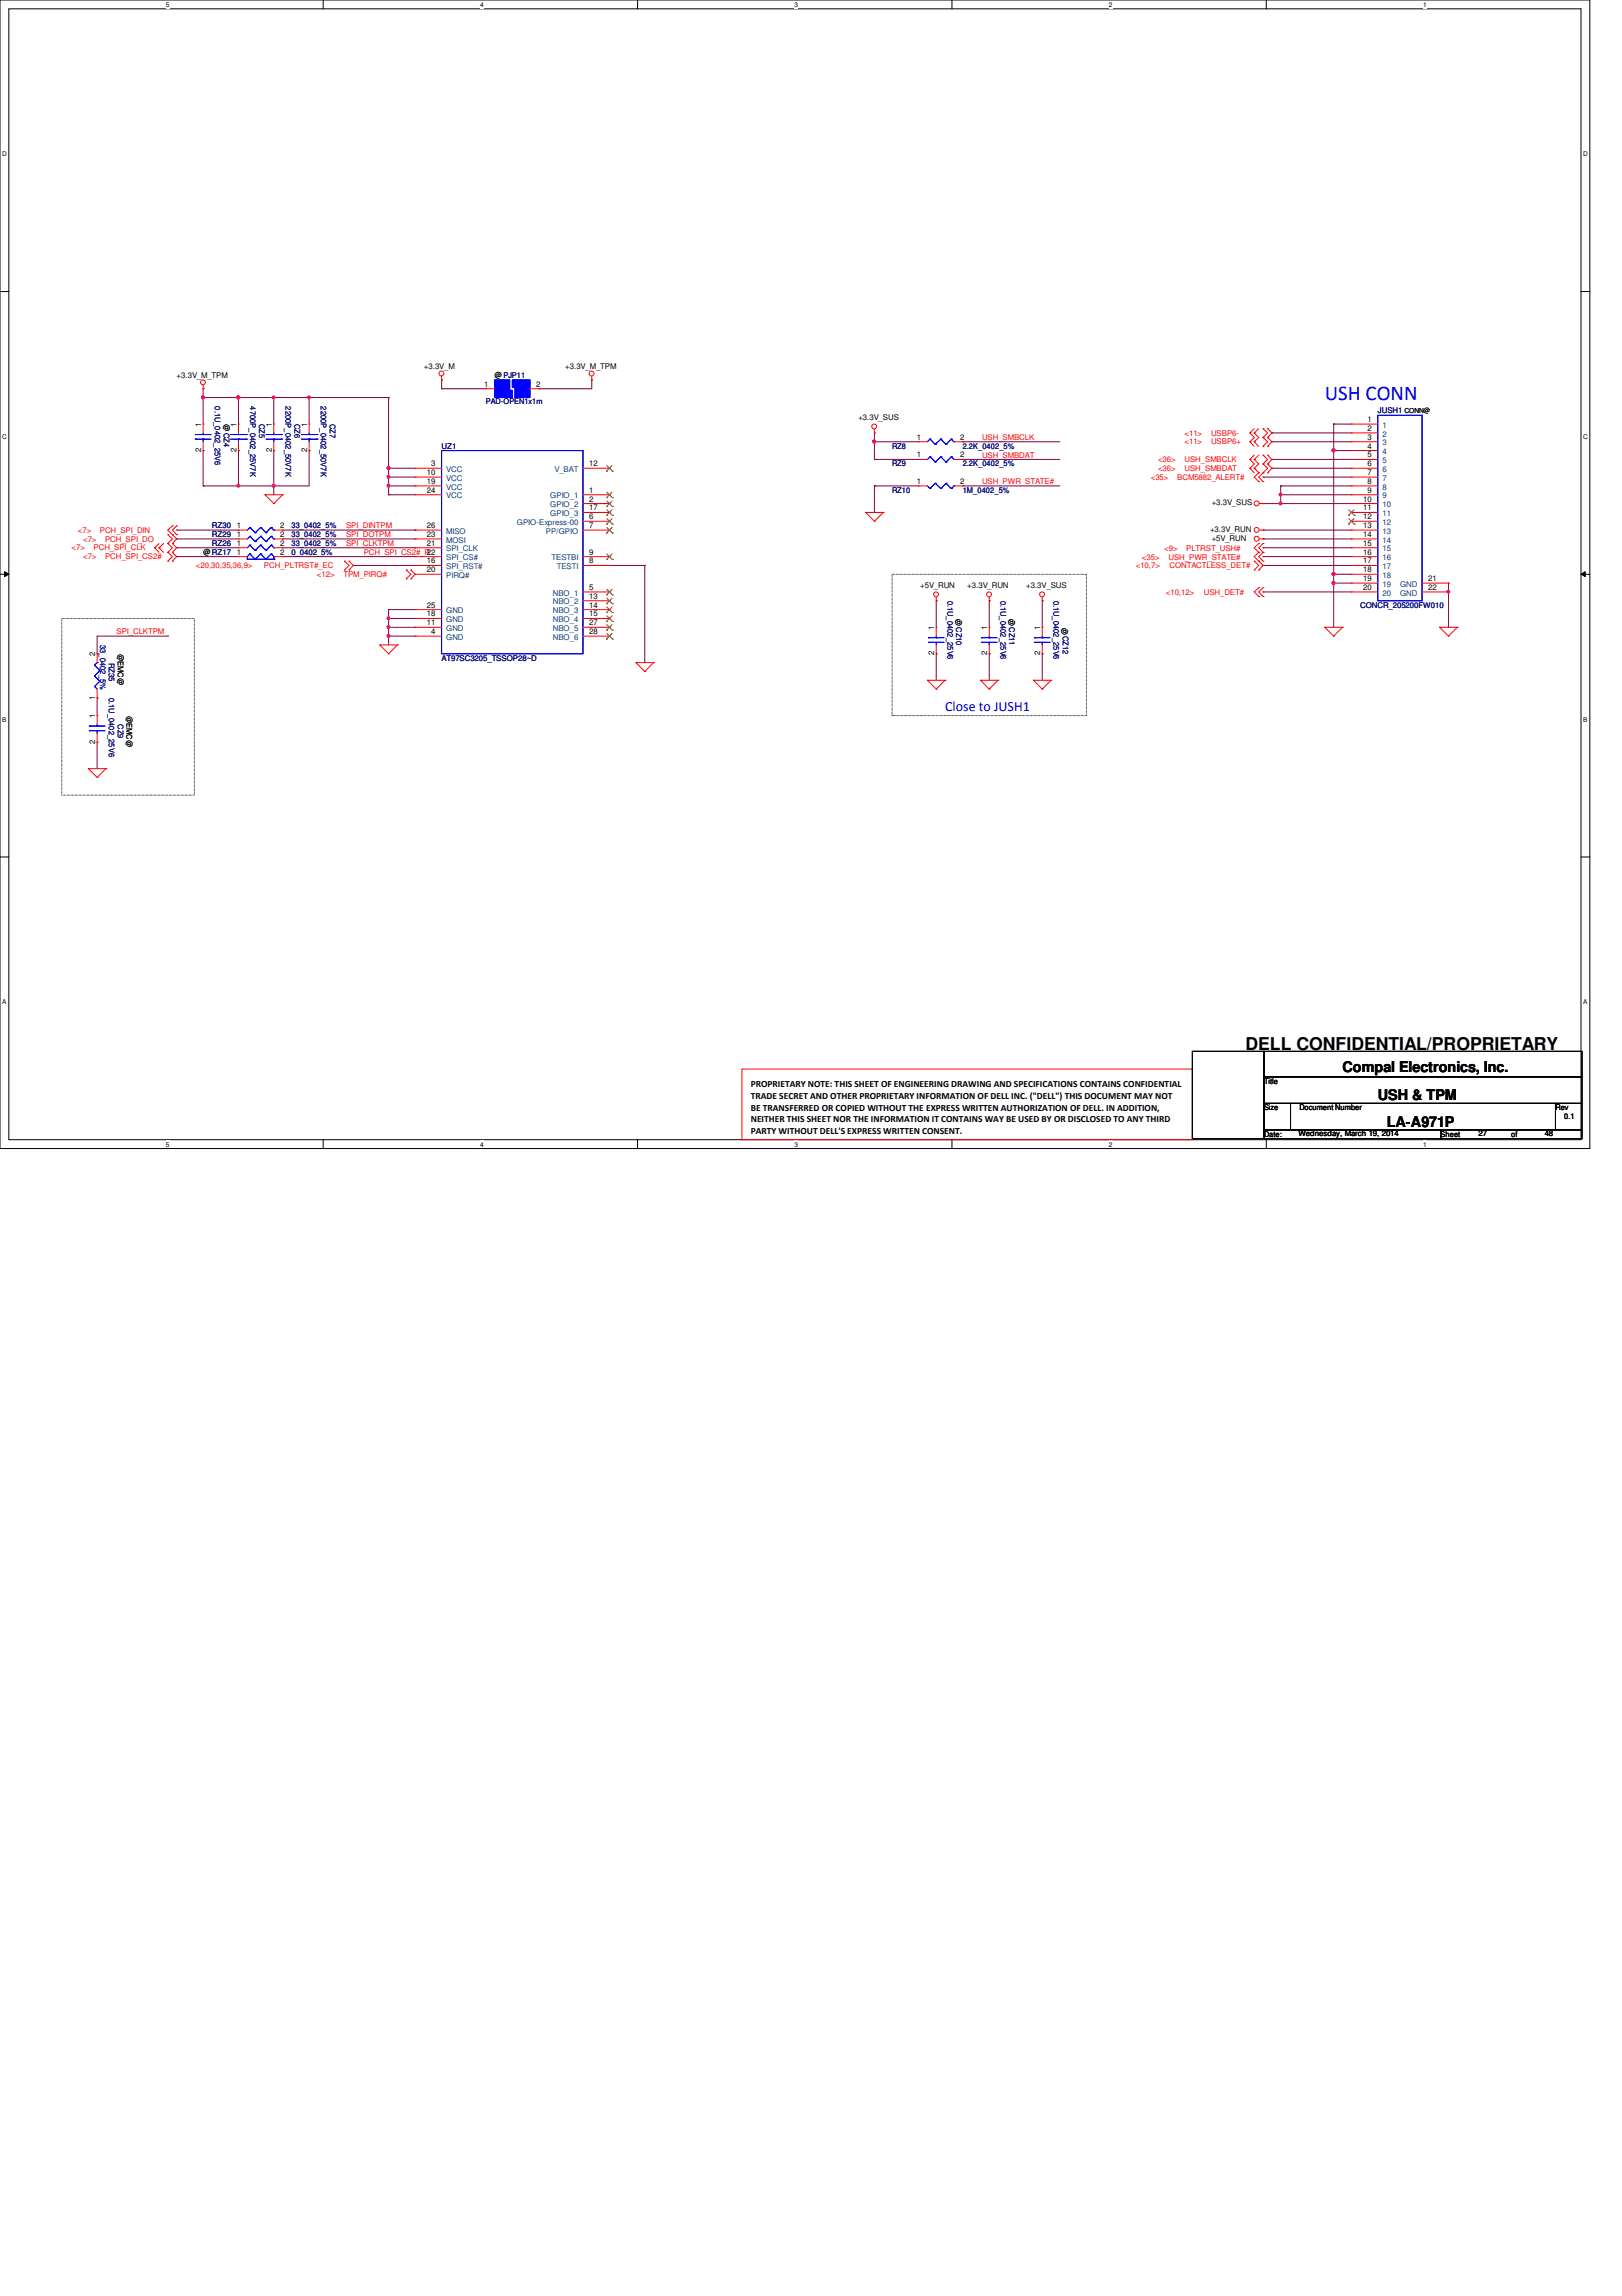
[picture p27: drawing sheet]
<svg xmlns="http://www.w3.org/2000/svg" width="210mm" height="297mm" viewBox="0 0 210 297" stroke-linecap="round" stroke-linejoin="round" font-family="sans-serif">
<defs><g id="words">
<text font-size="2.7" fill="#00f" x="171.4" y="51.7">USH CONN</text>
<text font-size="2.3" x="161.2" y="135.8">DELL CONFIDENTIAL/PROPRIETARY</text>
<g font-size="1.9">
<text x="173.7" y="138.7">Compal Electronics, Inc.</text>
<text x="178.3" y="142.4">USH &amp; TPM</text>
<text x="179.5" y="145.8">LA-A971P</text>
</g>
<text font-size="1.8" fill="#00f" x="122.3" y="92">Close to JUSH1</text>
<g font-size="1.2">
<text x="97.2" y="140.6">PROPRIETARY NOTE: THIS SHEET OF ENGINEERING DRAWING AND SPECIFICATIONS CONTAINS CONFIDENTIAL</text>
<text x="97.2" y="142.2">TRADE SECRET AND OTHER PROPRIETARY INFORMATION OF DELL INC. (&quot;DELL&quot;) THIS DOCUMENT MAY NOT</text>
<text x="97.2" y="143.7">BE TRANSFERRED OR COPIED WITHOUT THE EXPRESS WRITTEN AUTHORIZATION OF DELL. IN ADDITION,</text>
<text x="97.2" y="145.2">NEITHER THIS SHEET NOR THE INFORMATION IT CONTAINS WAY BE USED BY OR DISCLOSED TO ANY THIRD</text>
<text x="97.2" y="146.7">PARTY WITHOUT DELL'S EXPRESS WRITTEN CONSENT.</text>
</g>
<g font-size="1">
<text x="54.9" y="47.8">+3.3V_M</text>
<text x="73.2" y="47.8">+3.3V_M_TPM</text>
<text x="22.9" y="48.9">+3.3V_M_TPM</text>
<text x="62.7" y="50">1</text>
<text x="64" y="48.9">@PJP11</text>
<text x="69.4" y="50">2</text>
<text x="26" y="58.5" transform="rotate(-90 26 58.5)">2</text>
<text x="26" y="55.2" transform="rotate(-90 26 55.2)">1</text>
<text x="29" y="54.9" transform="rotate(90 29 54.9)">@CZ4</text>
<text x="30.6" y="58.5" transform="rotate(-90 30.6 58.5)">2</text>
<text x="30.6" y="55.2" transform="rotate(-90 30.6 55.2)">1</text>
<text x="35.2" y="58.5" transform="rotate(-90 35.2 58.5)">2</text>
<text x="35.2" y="55.2" transform="rotate(-90 35.2 55.2)">1</text>
<text x="39.8" y="58.5" transform="rotate(-90 39.8 58.5)">2</text>
<text x="39.8" y="55.2" transform="rotate(-90 39.8 55.2)">1</text>
<text x="111.1" y="54.4">+3.3V_SUS</text>
<text x="118.7" y="59.2">1</text>
<text x="118.7" y="56.9">1</text>
<text x="124.2" y="59.2">2</text>
<text x="124.2" y="56.9">2</text>
<text x="177" y="54.6">1</text>
<text x="177" y="56.9">3</text>
<text x="177" y="58">4</text>
<text x="177" y="59.2">5</text>
<text x="177" y="55.8">2</text>
<text x="55.2" y="61.5">10</text>
<text x="55.2" y="62.6">19</text>
<text x="55.2" y="63.8">24</text>
<text x="55.8" y="60.3">3</text>
<text x="76.2" y="63.8">1</text>
<text x="76.2" y="64.9">2</text>
<text x="76.2" y="60.3">12</text>
<text x="118.7" y="62.6">1</text>
<text x="124.2" y="62.6">2</text>
<text x="156.8" y="65.4">+3.3V_SUS</text>
<text x="176.4" y="64.9">10</text>
<text x="177" y="60.3">6</text>
<text x="177" y="62.6">8</text>
<text x="177" y="63.8">9</text>
<text x="177" y="61.5">7</text>
<text x="26.3" y="71.8">@RZ17</text>
<text x="30.6" y="71.8">1</text>
<text x="30.6" y="68.3">1</text>
<text x="30.6" y="70.6">1</text>
<text x="30.6" y="69.5">1</text>
<text x="36.2" y="71.8">2</text>
<text x="36.2" y="68.3">2</text>
<text x="36.2" y="70.6">2</text>
<text x="36.2" y="69.5">2</text>
<text x="55.2" y="69.5">23</text>
<text x="55.2" y="68.3">26</text>
<text x="55.2" y="70.6">21</text>
<text x="76.2" y="66">17</text>
<text x="76.2" y="68.3">7</text>
<text x="76.2" y="67.2">6</text>
<text x="76.2" y="71.8">9</text>
<text x="156.6" y="68.8">+3.3V_RUN</text>
<text x="156.8" y="69.9">+5V_RUN</text>
<text x="176.4" y="66">11</text>
<text x="176.4" y="67.2">12</text>
<text x="176.4" y="68.3">13</text>
<text x="176.4" y="69.5">14</text>
<text x="176.4" y="70.6">15</text>
<text x="176.4" y="71.8">16</text>
<text x="55.2" y="74">20</text>
<text x="55.2" y="72.9">16</text>
<text x="76.2" y="72.9">8</text>
<text x="76.2" y="76.3">5</text>
<text x="76.2" y="77.5">13</text>
<text x="119.1" y="76.1">+5V_RUN</text>
<text x="125.2" y="76.1">+3.3V_RUN</text>
<text x="132.8" y="76.1">+3.3V_SUS</text>
<text x="176.4" y="72.9">17</text>
<text x="176.4" y="74">18</text>
<text x="176.4" y="75.2">19</text>
<text x="176.4" y="76.3">20</text>
<text x="184.8" y="75.2">21</text>
<text x="184.8" y="76.3">22</text>
<text x="55.2" y="80.9">11</text>
<text x="55.2" y="79.8">18</text>
<text x="55.2" y="78.6">25</text>
<text x="55.8" y="82">4</text>
<text x="76.2" y="80.9">27</text>
<text x="76.2" y="79.8">15</text>
<text x="76.2" y="78.6">14</text>
<text x="76.2" y="82">28</text>
<text x="120.9" y="81.5" transform="rotate(-90 120.9 81.5)">1</text>
<text x="124.4" y="81" transform="rotate(-90 124.4 81)">@</text>
<text x="127.8" y="81.5" transform="rotate(-90 127.8 81.5)">1</text>
<text x="131.3" y="81" transform="rotate(-90 131.3 81)">@</text>
<text x="134.6" y="81.5" transform="rotate(-90 134.6 81.5)">1</text>
<text x="138.1" y="82.2" transform="rotate(-90 138.1 82.2)">@</text>
<text x="12.3" y="84.9" transform="rotate(-90 12.3 84.9)">2</text>
<text x="15.2" y="84.6" transform="rotate(90 15.2 84.6)">@EMC@</text>
<text x="120.9" y="84.8" transform="rotate(-90 120.9 84.8)">2</text>
<text x="127.8" y="84.8" transform="rotate(-90 127.8 84.8)">2</text>
<text x="134.6" y="84.8" transform="rotate(-90 134.6 84.8)">2</text>
<text x="12.3" y="92.9" transform="rotate(-90 12.3 92.9)">1</text>
<text x="12.3" y="90.5" transform="rotate(-90 12.3 90.5)">1</text>
<text x="16.4" y="92.6" transform="rotate(90 16.4 92.6)">@EMC@</text>
<text x="12.3" y="96.2" transform="rotate(-90 12.3 96.2)">2</text>
<text x="163.6" y="140.2">Title</text>
<text x="163.6" y="143.6">Size</text>
<text x="168.1" y="143.6">Document Number</text>
<text x="201.3" y="143.6">Rev</text>
<text x="163.6" y="147.1">Date:</text>
<text x="168" y="147">Wednesday, March 19, 2014</text>
<text x="186.4" y="147.1">Sheet</text>
<text x="191.3" y="147">27</text>
<text x="195.6" y="147.1">of</text>
<text x="199.9" y="147">48</text>
<text x="202.4" y="144.8">0.1</text>
</g>
<g font-size="1" fill="#000080">
<text x="27.8" y="52.6" transform="rotate(90 27.8 52.6)">0.1U_0402_25V6</text>
<text x="32.4" y="52.6" transform="rotate(90 32.4 52.6)">4700P_0402_25V7K</text>
<text x="37" y="52.6" transform="rotate(90 37 52.6)">2200P_0402_50V7K</text>
<text x="41.5" y="52.6" transform="rotate(90 41.5 52.6)">2200P_0402_50V7K</text>
<text x="62.9" y="52.3">PAD-OPEN1x1m</text>
<text x="178.3" y="53.5">JUSH1</text>
<text x="33.5" y="54.9" transform="rotate(90 33.5 54.9)">CZ5</text>
<text x="38.1" y="54.9" transform="rotate(90 38.1 54.9)">CZ6</text>
<text x="42.7" y="54.9" transform="rotate(90 42.7 54.9)">CZ7</text>
<text x="57.1" y="58">UZ1</text>
<text x="115.4" y="58">RZ8</text>
<text x="124.6" y="58">2.2K_0402_5%</text>
<text x="115.4" y="63.8">RZ10</text>
<text x="115.4" y="60.3">RZ9</text>
<text x="124.6" y="60.3">2.2K_0402_5%</text>
<text x="124.6" y="63.8">1M_0402_5%</text>
<text x="27.4" y="68.3">RZ30</text>
<text x="27.4" y="70.6">RZ26</text>
<text x="27.4" y="69.5">RZ29</text>
<text x="37.7" y="71.8">0_0402_5%</text>
<text x="37.7" y="68.3">33_0402_5%</text>
<text x="37.7" y="70.6">33_0402_5%</text>
<text x="37.7" y="69.5">33_0402_5%</text>
<text x="122.6" y="77.7" transform="rotate(90 122.6 77.7)">0.1U_0402_25V6</text>
<text x="129.5" y="77.7" transform="rotate(90 129.5 77.7)">0.1U_0402_25V6</text>
<text x="136.3" y="77.7" transform="rotate(90 136.3 77.7)">0.1U_0402_25V6</text>
<text x="13" y="83.4" transform="rotate(90 13 83.4)">33_0402_5%</text>
<text x="123.7" y="81.2" transform="rotate(90 123.7 81.2)">CZ10</text>
<text x="130.6" y="81.2" transform="rotate(90 130.6 81.2)">CZ11</text>
<text x="137.5" y="82.3" transform="rotate(90 137.5 82.3)">CZ12</text>
<text x="176" y="78.6">CONCR_205200FW010</text>
<text x="14.1" y="85.7" transform="rotate(90 14.1 85.7)">RZ35</text>
<text x="57.1" y="85.5">AT97SC3205_TSSOP28~D</text>
<text x="14.1" y="90.3" transform="rotate(90 14.1 90.3)">0.1U_0402_25V6</text>
<text x="15.2" y="93.7" transform="rotate(90 15.2 93.7)">CZ9</text>
</g>
<g font-size="1" fill="#f00">
<text x="127.1" y="56.9">USH_SMBCLK</text>
<text x="127.1" y="59.2">USH_SMBDAT</text>
<text x="149.9" y="59.8">&lt;36&gt;</text>
<text x="153.3" y="57.5">&lt;11&gt;</text>
<text x="153.3" y="56.3">&lt;11&gt;</text>
<text x="153.3" y="59.8">USH_SMBCLK</text>
<text x="156.7" y="57.5">USBP6+</text>
<text x="156.7" y="56.3">USBP6-</text>
<text x="127.1" y="62.7">USH_PWR_STATE#</text>
<text x="148.9" y="62.1">&lt;35&gt;</text>
<text x="149.9" y="60.9">&lt;36&gt;</text>
<text x="152.4" y="62.1">BCM5882_ALERT#</text>
<text x="153.3" y="60.9">USH_SMBDAT</text>
<text x="9.3" y="71.2">&lt;7&gt;</text>
<text x="10.1" y="69">&lt;7&gt;</text>
<text x="10.8" y="70.1">&lt;7&gt;</text>
<text x="12.1" y="71.2">PCH_SPI_CLK</text>
<text x="12.9" y="69">PCH_SPI_DIN</text>
<text x="13.6" y="70.1">PCH_SPI_DO</text>
<text x="44.8" y="68.4">SPI_DINTPM</text>
<text x="44.8" y="69.5">SPI_DOTPM</text>
<text x="44.8" y="70.7">SPI_CLKTPM</text>
<text x="47.1" y="71.8">PCH_SPI_CS2#_R22</text>
<text x="150.7" y="71.3">&lt;9&gt;</text>
<text x="153.5" y="71.3">PLTRST_USH#</text>
<text x="10.8" y="72.3">&lt;7&gt;</text>
<text x="13.6" y="72.3">PCH_SPI_CS2#</text>
<text x="25.4" y="73.5">&lt;20,30,35,36,9&gt;</text>
<text x="34.2" y="73.5">PCH_PLTRST#_EC</text>
<text x="41" y="74.6">&lt;12&gt;</text>
<text x="44.4" y="74.6">TPM_PIRQ#</text>
<text x="147" y="73.5">&lt;10,7&gt;</text>
<text x="147.8" y="72.4">&lt;35&gt;</text>
<text x="150.9" y="77">&lt;10,12&gt;</text>
<text x="151.2" y="72.4">USH_PWR_STATE#</text>
<text x="151.3" y="73.5">CONTACTLESS_DET#</text>
<text x="155.8" y="77">USH_DET#</text>
<text x="15.1" y="82.1">SPI_CLKTPM</text>
</g>
<g font-size="1" fill="#004080">
<text x="178.9" y="55.3">1</text>
<text x="178.9" y="57.6">3</text>
<text x="178.9" y="58.8">4</text>
<text x="178.9" y="59.9">5</text>
<text x="178.9" y="56.5">2</text>
<text x="57.7" y="62.2">VCC</text>
<text x="57.7" y="63.3">VCC</text>
<text x="57.7" y="64.5">VCC</text>
<text x="57.7" y="61">VCC</text>
<text x="71.2" y="64.5">GPIO_1</text>
<text x="71.2" y="65.6">GPIO_2</text>
<text x="71.8" y="61">V_BAT</text>
<text x="178.9" y="61">6</text>
<text x="178.9" y="63.3">8</text>
<text x="178.9" y="64.5">9</text>
<text x="178.9" y="62.2">7</text>
<text x="178.9" y="65.6">10</text>
<text x="57.7" y="70.2">MOSI</text>
<text x="57.7" y="69">MISO</text>
<text x="57.7" y="71.3">SPI_CLK</text>
<text x="66.9" y="67.9">GPIO-Express-00</text>
<text x="70.7" y="69">PP/GPIO</text>
<text x="71.2" y="66.8">GPIO_3</text>
<text x="178.9" y="66.8">11</text>
<text x="178.9" y="67.9">12</text>
<text x="178.9" y="69">13</text>
<text x="178.9" y="70.2">14</text>
<text x="178.9" y="71.3">15</text>
<text x="57.7" y="74.8">PIRQ#</text>
<text x="57.7" y="72.5">SPI_CS#</text>
<text x="57.7" y="73.6">SPI_RST#</text>
<text x="71.4" y="72.5">TESTBI</text>
<text x="71.5" y="77">NBO_1</text>
<text x="72.1" y="73.6">TESTI</text>
<text x="178.9" y="72.5">16</text>
<text x="178.9" y="73.6">17</text>
<text x="178.9" y="74.8">18</text>
<text x="178.9" y="75.9">19</text>
<text x="178.9" y="77">20</text>
<text x="181.2" y="75.9">GND</text>
<text x="181.2" y="77">GND</text>
<text x="57.7" y="82.8">GND</text>
<text x="57.7" y="81.6">GND</text>
<text x="57.7" y="80.5">GND</text>
<text x="57.7" y="79.3">GND</text>
<text x="71.5" y="81.6">NBO_5</text>
<text x="71.5" y="80.5">NBO_4</text>
<text x="71.5" y="78.2">NBO_2</text>
<text x="71.5" y="79.3">NBO_3</text>
<text x="71.5" y="82.8">NBO_6</text>
</g>
<text font-size=".9" x="181.7" y="53.4">CONN@</text>
<g font-size=".8">
<text x="21.5" y=".9">5</text>
<text x="62.1" y=".9">4</text>
<text x="102.8" y=".9">3</text>
<text x="143.5" y=".9">2</text>
<text x="184.2" y=".9">1</text>
<text x=".3" y="20.2">D</text>
<text x="204.9" y="20.2">D</text>
<text x=".3" y="56.8">C</text>
<text x="204.9" y="56.8">C</text>
<text x=".3" y="93.3">B</text>
<text x="204.9" y="93.3">B</text>
<text x=".3" y="129.9">A</text>
<text x="204.9" y="129.9">A</text>
<text x="21.5" y="148.3">5</text>
<text x="62.1" y="148.3">4</text>
<text x="102.8" y="148.3">3</text>
<text x="143.5" y="148.3">2</text>
<text x="184.2" y="148.3">1</text>
</g>
</g></defs>
<path d="M0 0h205.7v148.6h-205.7zM1.1 1.1h203.5v146.3h-203.5z" fill="none" stroke="#000" stroke-width=".13"/>
<g fill="#fff">
<path d="M21.5 .1h.4v1h-.4z"/>
<path d="M21.5 147.6h.4v.9h-.4z"/>
</g>
<path d="M41.8 0v1.1M41.8 147.4v1.2" fill="none" stroke="#000" stroke-width=".13"/>
<g fill="#fff">
<path d="M62.1 .1h.5v1h-.5z"/>
<path d="M62.1 147.6h.5v.9h-.5z"/>
</g>
<path d="M82.5 0v1.1M82.5 147.4v1.2" fill="none" stroke="#000" stroke-width=".13"/>
<g fill="#fff">
<path d="M102.8 .1h.5v1h-.5z"/>
<path d="M102.8 147.6h.5v.9h-.5z"/>
</g>
<path d="M123.2 0v1.1M123.2 147.4v1.2" fill="none" stroke="#000" stroke-width=".13"/>
<g fill="#fff">
<path d="M143.5 .1h.5v1h-.5z"/>
<path d="M143.5 147.6h.5v.9h-.5z"/>
</g>
<path d="M163.9 0v1.1M163.9 147.4v1.2" fill="none" stroke="#000" stroke-width=".13"/>
<g fill="#fff">
<path d="M184.2 .1h.5v1h-.5z"/>
<path d="M184.2 147.6h.5v.9h-.5z"/>
<path d="M.3 19.4h.6v1h-.6z"/>
<path d="M204.9 19.4h.6v1h-.6z"/>
<path d="M.3 56h.6v.9h-.6z"/>
<path d="M204.9 56h.6v.9h-.6z"/>
</g>
<path d="M0 37.7h1.1M204.6 37.7h1.1" fill="none" stroke="#000" stroke-width=".13"/>
<g fill="#fff">
<path d="M.3 92.6h.5v.9h-.5z"/>
<path d="M204.9 92.6h.5v.9h-.5z"/>
</g>
<path d="M0 74.3h1.1M.6 74l.5 .3-.5 .3zM204.6 74.3l.5-.3v.6zM204.6 74.3h1.1" fill="none" stroke="#000" stroke-width=".13"/>
<path d="M.6 74l.5 .3-.5 .3zM204.6 74.3l.5-.3v.6z" fill="#000"/>
<g fill="#fff">
<path d="M.3 129.2h.5v.9h-.5z"/>
<path d="M204.9 129.2h.5v.9h-.5z"/>
</g>
<path d="M115.4 74.3h25.2v18.3h-25.2zM8 80h17.1v22.9h-17.1zM0 110.9h1.1M204.6 110.9h1.1" fill="none" stroke="#000" stroke-width=".13"/>
<path d="M96 138.3h58.3v9.1h-58.3z" fill="none" stroke="#f00" stroke-width=".13"/>
<path d="M57.1 50.3h.1M57.1 49.1h.1M57.1 50.3h5.8M57.1 49.1v1.2M69.7 50.3h.1M76.6 49.1h.1M76.6 49.1v1.2h-6.9M113.2 57.1h.1M113.2 57.1h5.7" fill="none" stroke="#800040" stroke-width=".13"/>
<path d="M113 57h.3v.2l-.2 .1-.1-.1z" fill-rule="evenodd" fill="#f0f"/>
<path d="M113 57h.3v.2l-.2 .1-.1-.1z" fill="none" stroke="#f0f" stroke-width=".13"/>
<path d="M113.2 56h.1M113.2 56v1.1" fill="none" stroke="#800040" stroke-width=".13"/>
<path d="M113 57h.3v.2l-.2 .1-.1-.1z" fill-rule="evenodd" fill="#f0f"/>
<path d="M113 57h.3v.2l-.2 .1-.1-.1z" fill="none" stroke="#f0f" stroke-width=".13"/>
<path d="M113.2 59.4h.1M113.2 57.1h.1M113.2 59.4h5.7M113.2 57.1v2.3" fill="none" stroke="#800040" stroke-width=".13"/>
<path d="M113 57h.3v.2l-.2 .1-.1-.1z" fill-rule="evenodd" fill="#f0f"/>
<path d="M113 57h.3v.2l-.2 .1-.1-.1z" fill="none" stroke="#f0f" stroke-width=".13"/>
<g fill="none" stroke="#800040" stroke-width=".13">
<path d="M30.9 51.4h.1M30.9 51.4v3.5M124.6 57.1h.1M124.6 59.4h.1M124.6 57.1h12.6M124.6 59.4h12.6M45.7 73.2h.1M45.7 73.2h8M113.2 62.9h.1M113.2 62.9v3.4M113.2 62.9h5.7M121.2 77.7h.1"/>
<path d="M121.2 77.7v3.5M124.6 62.9h.1M124.6 62.9h12.6M128 77.7h.1M128 77.7v3.5M134.9 77.7h.1M134.9 77.7v3.5M121.2 84.6h.1M121.2 84.6v3.4M128 84.6h.1M128 84.6v3.4M134.9 84.6h.1"/>
<path d="M134.9 84.6v3.4"/>
</g>
<path d="M30.7 51.3h.3v.2l-.2 .1-.1-.1z" fill-rule="evenodd" fill="#f0f"/>
<path d="M30.7 51.3h.3v.2l-.2 .1-.1-.1z" fill="none" stroke="#f0f" stroke-width=".13"/>
<path d="M26.3 51.4h.1M26.3 51.4h4.6" fill="none" stroke="#800040" stroke-width=".13"/>
<path d="M30.7 51.3h.3v.2l-.2 .1-.1-.1z" fill-rule="evenodd" fill="#f0f"/>
<path d="M30.7 51.3h.3v.2l-.2 .1-.1-.1z" fill="none" stroke="#f0f" stroke-width=".13"/>
<path d="M26.1 51.3h.3v.2l-.2 .1-.1-.1z" fill-rule="evenodd" fill="#f0f"/>
<path d="M26.1 51.3h.3v.2l-.2 .1-.1-.1z" fill="none" stroke="#f0f" stroke-width=".13"/>
<path d="M26.3 50.3h.1M26.3 50.3v1.1" fill="none" stroke="#800040" stroke-width=".13"/>
<path d="M26.1 51.3h.3v.2l-.2 .1-.1-.1z" fill-rule="evenodd" fill="#f0f"/>
<path d="M26.1 51.3h.3v.2l-.2 .1-.1-.1z" fill="none" stroke="#f0f" stroke-width=".13"/>
<path d="M40 51.4h.1M40 51.4h10.3" fill="none" stroke="#800040" stroke-width=".13"/>
<path d="M39.8 51.3h.3v.2l-.1 .1-.2-.1z" fill-rule="evenodd" fill="#f0f"/>
<path d="M39.8 51.3h.3v.2l-.1 .1-.2-.1z" fill="none" stroke="#f0f" stroke-width=".13"/>
<path d="M26.3 51.4h.1M26.3 51.4v3.5" fill="none" stroke="#800040" stroke-width=".13"/>
<path d="M26.1 51.3h.3v.2l-.2 .1-.1-.1z" fill-rule="evenodd" fill="#f0f"/>
<path d="M26.1 51.3h.3v.2l-.2 .1-.1-.1z" fill="none" stroke="#f0f" stroke-width=".13"/>
<path d="M30.9 58.3h.1M30.9 58.3v4.6" fill="none" stroke="#800040" stroke-width=".13"/>
<path d="M30.7 62.7h.3v.3h-.2h-.1z" fill-rule="evenodd" fill="#f0f"/>
<path d="M30.7 62.7h.3v.3h-.2h-.1z" fill="none" stroke="#f0f" stroke-width=".13"/>
<path d="M35.4 58.3h.1M35.4 58.3v5.7M35.4 62.9h.1" fill="none" stroke="#800040" stroke-width=".13"/>
<path d="M35.3 62.7h.2v.3h-.1h-.1z" fill-rule="evenodd" fill="#f0f"/>
<path d="M35.3 62.7h.2v.3h-.1h-.1z" fill="none" stroke="#f0f" stroke-width=".13"/>
<path d="M26.3 58.3h.1M26.3 58.3v4.6M26.3 62.9h.1M26.3 62.9h13.7M30.9 62.9h.1M35.4 62.9h.1" fill="none" stroke="#800040" stroke-width=".13"/>
<path d="M35.3 62.7h.2v.3h-.1h-.1z" fill-rule="evenodd" fill="#f0f"/>
<path d="M35.3 62.7h.2v.3h-.1h-.1z" fill="none" stroke="#f0f" stroke-width=".13"/>
<path d="M30.9 51.4h.1M30.9 51.4h4.5M35.4 51.4h.1M35.4 51.4v3.5" fill="none" stroke="#800040" stroke-width=".13"/>
<path d="M30.7 51.3h.3v.2l-.2 .1-.1-.1z" fill-rule="evenodd" fill="#f0f"/>
<path d="M30.7 51.3h.3v.2l-.2 .1-.1-.1z" fill="none" stroke="#f0f" stroke-width=".13"/>
<path d="M35.4 51.4h.1M35.4 51.4h4.6M40 51.4h.1M40 51.4v3.5" fill="none" stroke="#800040" stroke-width=".13"/>
<path d="M35.3 51.3h.2v.2l-.1 .1-.1-.1z" fill-rule="evenodd" fill="#f0f"/>
<path d="M35.3 51.3h.2v.2l-.1 .1-.1-.1z" fill="none" stroke="#f0f" stroke-width=".13"/>
<path d="M50.3 51.4h.1M50.3 51.4v9.2M50.3 60.6h.1M50.3 60.6h3.4" fill="none" stroke="#800040" stroke-width=".13"/>
<path d="M50.1 60.4h.3v.3h-.2h-.1z" fill-rule="evenodd" fill="#f0f"/>
<path d="M50.1 60.4h.3v.3h-.2h-.1z" fill="none" stroke="#f0f" stroke-width=".13"/>
<path d="M50.3 60.6h.1M50.3 60.6v1.1" fill="none" stroke="#800040" stroke-width=".13"/>
<path d="M50.1 60.4h.3v.3h-.2h-.1z" fill-rule="evenodd" fill="#f0f"/>
<path d="M50.1 60.4h.3v.3h-.2h-.1z" fill="none" stroke="#f0f" stroke-width=".13"/>
<path d="M50.3 64h.1M50.3 62.9h.1M50.3 64h3.4M50.3 62.9h3.4M50.3 62.9v1.1" fill="none" stroke="#800040" stroke-width=".13"/>
<path d="M50.1 62.7h.3v.3h-.2h-.1z" fill-rule="evenodd" fill="#f0f"/>
<path d="M50.1 62.7h.3v.3h-.2h-.1z" fill="none" stroke="#f0f" stroke-width=".13"/>
<path d="M50.3 61.7h.1M50.3 61.7h3.4M50.3 61.7v1.2" fill="none" stroke="#800040" stroke-width=".13"/>
<path d="M50.1 61.6h.3v.2l-.2 .1-.1-.1z" fill-rule="evenodd" fill="#f0f"/>
<path d="M50.1 61.6h.3v.2l-.2 .1-.1-.1z" fill="none" stroke="#f0f" stroke-width=".13"/>
<path d="M50.3 82.3h.1M50.3 82.3v1.1" fill="none" stroke="#800040" stroke-width=".13"/>
<path d="M50.1 82.1h.3v.3l-.2 .1-.1-.1z" fill-rule="evenodd" fill="#f0f"/>
<path d="M50.1 82.1h.3v.3l-.2 .1-.1-.1z" fill="none" stroke="#f0f" stroke-width=".13"/>
<path d="M50.3 78.9h.1M50.3 78.9h3.4M50.3 80h.1M50.3 80h3.4" fill="none" stroke="#800040" stroke-width=".13"/>
<path d="M50.1 79.9h.3v.2l-.2 .1-.1-.1z" fill-rule="evenodd" fill="#f0f"/>
<path d="M50.1 79.9h.3v.2l-.2 .1-.1-.1z" fill="none" stroke="#f0f" stroke-width=".13"/>
<path d="M50.3 78.9h.1M50.3 78.9v1.1M50.3 81.2h.1M50.3 81.2h3.4" fill="none" stroke="#800040" stroke-width=".13"/>
<path d="M50.1 81h.3v.2l-.2 .1-.1-.1z" fill-rule="evenodd" fill="#f0f"/>
<path d="M50.1 81h.3v.2l-.2 .1-.1-.1z" fill="none" stroke="#f0f" stroke-width=".13"/>
<g fill="none" stroke="#800040" stroke-width=".13">
<path d="M40 58.3h.1M40 58.3v4.6M22.9 68.6h.1M22.9 69.7h.1M22.9 70.9h.1M22.9 72h.1M22.9 68.6h8M22.9 69.7h8M22.9 70.9h8M22.9 72h8M36.6 69.7h.1M36.6 72h.1"/>
<path d="M36.6 68.6h17.1M36.6 69.7h17.1M36.6 70.9h17.1M36.6 72h17.1M53.7 68.6h.1M53.7 70.9h.1M78.9 73.2h.1M78.9 73.2h4.5M83.4 73.2h.1M83.4 73.2v12.5M165.7 62.9h.1M165.7 65.2h.1"/>
<path d="M165.7 64h.1M165.7 62.9h9.2M165.7 65.2h9.2M165.7 64v1.2M165.7 64h9.2M12.6 84.6h.1M12.6 96h.1M12.6 90.3h.1M12.6 90.3v2.3M12.6 96v3.4M21.7 82.3h.1M21.7 82.3h-9.1v2.3"/>
<path d="M50.3 80h.1M50.3 82.3h.1M50.3 81.2h.1M50.3 80v2.3M50.3 82.3h3.4"/>
</g>
<path d="M165.6 63.8h.2v.3l-.1 .1-.1-.1z" fill-rule="evenodd" fill="#f0f"/>
<path d="M165.6 63.8h.2v.3l-.1 .1-.1-.1z" fill="none" stroke="#f0f" stroke-width=".13"/>
<path d="M172.6 54.9h.1M172.6 54.9v3.4M163.4 61.7h.1M163.4 61.7h11.5M165.7 62.9h.1M165.7 62.9v1.1" fill="none" stroke="#800040" stroke-width=".13"/>
<path d="M172.4 58.1h.3v.3l-.1 .1-.2-.1z" fill-rule="evenodd" fill="#f0f"/>
<path d="M172.4 58.1h.3v.3l-.1 .1-.2-.1z" fill="none" stroke="#f0f" stroke-width=".13"/>
<path d="M172.6 54.9h.1M172.6 54.9h2.3M172.6 75.4h.1M172.6 74.3h.1M172.6 75.4h2.3M172.6 74.3v1.1" fill="none" stroke="#800040" stroke-width=".13"/>
<path d="M172.4 75.3h.3v.2l-.1 .1-.2-.1z" fill-rule="evenodd" fill="#f0f"/>
<path d="M172.4 75.3h.3v.2l-.1 .1-.2-.1z" fill="none" stroke="#f0f" stroke-width=".13"/>
<path d="M172.4 74.1h.3v.3l-.1 .1-.2-.1z" fill-rule="evenodd" fill="#f0f"/>
<path d="M172.4 74.1h.3v.3l-.1 .1-.2-.1z" fill="none" stroke="#f0f" stroke-width=".13"/>
<path d="M172.6 58.3h.1M172.6 58.3v16" fill="none" stroke="#800040" stroke-width=".13"/>
<path d="M172.4 74.1h.3v.3l-.1 .1-.2-.1z" fill-rule="evenodd" fill="#f0f"/>
<path d="M172.4 74.1h.3v.3l-.1 .1-.2-.1z" fill="none" stroke="#f0f" stroke-width=".13"/>
<path d="M172.4 58.1h.3v.3l-.1 .1-.2-.1z" fill-rule="evenodd" fill="#f0f"/>
<path d="M172.4 58.1h.3v.3l-.1 .1-.2-.1z" fill="none" stroke="#f0f" stroke-width=".13"/>
<path d="M172.6 58.3h.1M172.6 58.3h2.3" fill="none" stroke="#800040" stroke-width=".13"/>
<path d="M172.4 58.1h.3v.3l-.1 .1-.2-.1z" fill-rule="evenodd" fill="#f0f"/>
<path d="M172.4 58.1h.3v.3l-.1 .1-.2-.1z" fill="none" stroke="#f0f" stroke-width=".13"/>
<path d="M163.4 73.2h.1M163.4 73.2h11.5M172.6 74.3h.1M172.6 74.3h2.3" fill="none" stroke="#800040" stroke-width=".13"/>
<path d="M172.4 74.1h.3v.3l-.1 .1-.2-.1z" fill-rule="evenodd" fill="#f0f"/>
<path d="M172.4 74.1h.3v.3l-.1 .1-.2-.1z" fill="none" stroke="#f0f" stroke-width=".13"/>
<g fill="none" stroke="#800040" stroke-width=".13">
<path d="M164.6 56h.1M164.6 57.1h.1M164.6 59.4h.1M164.6 56h10.3M164.6 57.1h10.3M164.6 59.4h10.3M163.4 70.9h.1M163.4 72h.1M163.4 70.9h11.5M163.4 72h11.5M164.6 60.6h.1M164.6 60.6h10.3"/>
<path d="M172.6 75.4h.1M172.6 75.4v5.8"/>
</g>
<path d="M172.4 75.3h.3v.2l-.1 .1-.2-.1z" fill-rule="evenodd" fill="#f0f"/>
<path d="M172.4 75.3h.3v.2l-.1 .1-.2-.1z" fill="none" stroke="#f0f" stroke-width=".13"/>
<path d="M163.4 76.6h.1M163.4 69.7h.1M163.4 65.2h.1M163.4 76.6h11.5M163.4 69.7h11.5M163.4 65.2h2.3" fill="none" stroke="#800040" stroke-width=".13"/>
<path d="M165.6 65h.2v.2l-.1 .1-.1-.1z" fill-rule="evenodd" fill="#f0f"/>
<path d="M165.6 65h.2v.2l-.1 .1-.1-.1z" fill="none" stroke="#f0f" stroke-width=".13"/>
<path d="M187.5 76.6h.1M187.5 76.6v4.6" fill="none" stroke="#800040" stroke-width=".13"/>
<path d="M187.3 76.4h.3v.3l-.2 .1-.1-.1z" fill-rule="evenodd" fill="#f0f"/>
<path d="M187.3 76.4h.3v.3l-.2 .1-.1-.1z" fill="none" stroke="#f0f" stroke-width=".13"/>
<path d="M163.4 68.6h.1M163.4 68.6h11.5M187.5 75.4h.1M187.5 75.4v1.2" fill="none" stroke="#800040" stroke-width=".13"/>
<g fill="none" stroke="#f00" stroke-width=".13">
<path d="M26.3 50.3h.1M26.3 54.9h.1M26.3 58.3h.1M26.3 49.8v.5M26.3 54.9v1.1M26.3 57.1v1.2M30.9 54.9h.1M30.9 58.3h.1M30.9 54.9v1.1M30.9 57.1v1.2M35.4 54.9h.1M35.4 58.3h.1"/>
<path d="M35.4 54.9v1.1M35.4 57.1v1.2M40 54.9h.1M40 58.3h.1M40 54.9v1.1M40 57.1v1.2M57.1 49.1h.1M57.1 48.7v.4M76.6 49.1h.1M76.6 48.7v.4M113.2 56h.1M113.2 55.5v.5"/>
<path d="M118.9 59.4h.1M118.9 59.4h1.1M123.4 59.4h1.2M124.6 59.4h.1M161.8 57.1h.1M161.8 56h.1M161.8 59.4h.1M161.8 57.1l.5 .6M161.8 56l.5 .6-.5 .5M161.8 59.4l.5 .6-.5 .6M162.3 57.1h.1M162.3 56h.1"/>
<path d="M162.3 59.4h.1M162.3 58.9l-.5 .5M162.3 57.1l.6 .6M162.3 56l.6 .6-.6 .5M162.3 55.5l-.5 .5M162.3 59.4l.6 .6-.6 .6M162.9 55.5l-.6 .5M162.9 58.9l-.6 .5M163.4 57.7h.1M163.4 56.6h.1M163.4 55.5h.1M163.4 58.9h.1"/>
<path d="M163.4 56.6l.6 .5-.6 .6M163.4 55.5l.6 .5-.6 .6M163.4 58.9l.6 .5-.6 .6M164 56.6h.1M164 57.7h.1M164 55.5h.1M164 58.9h.1M164 56.6l.6 .5-.6 .6M164 55.5l.6 .5-.6 .6M164 58.9l.6 .5-.6 .6M174.9 54.9h.1M174.9 57.1h.1"/>
<path d="M174.9 58.3h.1M174.9 59.4h.1M174.9 56h.1M174.9 59.4h3.4M174.9 54.9h3.4M174.9 57.1h3.4M174.9 58.3h3.4M174.9 56h3.4M20 70.9h.1M20 70.9l.6 .6M20.6 70.9h.1M20.6 70.3l-.6 .6"/>
<path d="M20.6 70.9l.6 .6M21.2 70.3l-.6 .6M21.7 70.3h.1M21.7 69.2h.1M21.7 71.5h.1M21.7 72.6h.1M21.7 69.2l.6 .5-.6 .6M21.7 70.3l.6 .6-.6 .6M21.7 71.5l.6 .5-.6 .6M22.3 68h.1M22.3 69.2h.1M22.3 70.3h.1"/>
<path d="M22.3 71.5h.1M22.3 72.6h.1M22.3 68l-.6 .6 1.2 1.1-.6 .6M22.3 70.3l.6 .6-.6 .6M22.3 71.5l.6 .5-.6 .6M22.9 68h.1M22.9 69.2h.1M22.9 68l-.6 .6 .6 .6M30.9 72h.1M30.9 68.6h.1M30.9 70.9h.1M30.9 69.7h.1"/>
<path d="M30.9 69.7h1.1M30.9 68.6h1.1M30.9 72h1.1M30.9 70.9h1.1M34.3 64h.1M34.3 64h2.3M34.3 64l1.1 1.2M35.4 65.2h.1M35.4 69.7h1.2M35.4 68.6h1.2M35.4 72h1.2M35.4 70.9h1.2"/>
<path d="M36.6 64h.1M36.6 72h.1M36.6 68.6h.1M36.6 70.9h.1M36.6 69.7h.1M36.6 64l-1.2 1.2M44.6 73.7h.1M44.6 72.6h.1M44.6 72.6l.6 .6-.6 .5M45.2 72.6h.1M45.2 73.7h.1M45.2 72.6l.5 .6-.5 .5"/>
<path d="M52.6 74.9h.1M52.6 73.7h.1M52.6 73.7l.6 .6-.6 .6M53.2 73.7h.1M53.2 74.9h.1M53.2 73.7l.5 .6M53.7 74.3h.1M53.7 69.7h.1M53.7 68.6h.1M53.7 70.9h.1M53.7 72h.1M53.7 73.2h.1"/>
<path d="M53.7 61.7h.1M53.7 62.9h.1M53.7 64h.1M53.7 78.9h.1M53.7 60.6h.1M53.7 64h3.4M53.7 69.7h3.4M53.7 68.6h3.4M53.7 74.3l-.5 .6M53.7 72h3.4M53.7 62.9h3.4M53.7 70.9h3.4"/>
<path d="M53.7 60.6h3.4M53.7 61.7h3.4M53.7 73.2h3.4M53.7 74.3h3.4M53.7 78.9h3.4M75.4 66.3h3.5M75.4 64h3.5M75.4 65.2h3.5M75.4 68.6h3.5M75.4 72h3.5M75.4 60.6h3.5M75.4 76.6h3.5"/>
<path d="M75.4 67.4h3.5M75.4 73.2h3.5M75.4 78.9h3.5M75.4 77.7h3.5M78.9 66.3h.1M78.9 68.6h.1M78.9 64h.1M78.9 65.2h.1M78.9 67.4h.1M78.9 73.2h.1M78.9 72h.1M78.9 76.6h.1"/>
<path d="M78.9 60.6h.1M78.9 77.7h.1M78.9 78.9h.1M112 66.3h.1M112 66.3h2.3M112 66.3l1.2 1.1M113.2 67.4h.1M114.3 66.3h.1M114.3 66.3l-1.1 1.1M118.9 62.9h.1M118.9 62.9h1.1M121.2 77.7h.1"/>
<path d="M121.2 77.3v.4M123.4 62.9h1.2M124.6 62.9h.1M128 77.7h.1M128 77.3v.4M134.9 77.7h.1M134.9 77.3v.4M161.8 60.6h.1M161.8 60.6l.5 .6M162.3 60.6h.1M162.3 73.7h.1M162.3 72.6h.1"/>
<path d="M162.3 60.6l.6 .6M162.3 72.6l.6 .6-.6 .5M162.9 76h.1M162.9 77.2h.1M162.9 61.2h.1M162.9 62.3h.1M162.9 71.5h.1M162.9 72.6h.1M162.9 70.3h.1M162.9 73.7h.1M162.9 71.5l-.6 .5 1.1 1.2-.5 .5M162.9 76l-.6 .6 .6 .6"/>
<path d="M162.9 61.2l-.6 .5 .6 .6M162.9 70.3l-.6 .6 .6 .6M163 69.7h.4M163 65.2h.4M163 68.6h.4M163.4 69.7h.1M163.4 65.2h.1M163.4 68.6h.1M163.4 76h.1M163.4 77.2h.1M163.4 61.2h.1M163.4 62.3h.1"/>
<path d="M163.4 71.5h.1M163.4 72.6h.1M163.4 70.3h.1M163.4 60h.1M163.4 76l-.5 .6 .5 .6M163.4 60l.6 .6-1.1 1.1 .5 .6M163.4 71.5l-.5 .5 .5 .6M163.4 70.3l-.5 .6 .5 .6M164 60h.1M164 61.2h.1M164 60l.6 .6-.6 .6M174.9 60.6h.1"/>
<path d="M174.9 62.9h.1M174.9 64h.1M174.9 61.7h.1M174.9 66.3h.1M174.9 67.4h.1M174.9 68.6h.1M174.9 69.7h.1M174.9 70.9h.1M174.9 72h.1M174.9 73.2h.1M174.9 74.3h.1M174.9 75.4h.1"/>
<path d="M174.9 65.2h.1M174.9 76.6h.1M174.9 66.3h3.4M174.9 64h3.4M174.9 69.7h3.4M174.9 65.2h3.4M174.9 68.6h3.4M174.9 72h3.4M174.9 62.9h3.4M174.9 70.9h3.4M174.9 60.6h3.4M174.9 61.7h3.4"/>
<path d="M174.9 75.4h3.4M174.9 76.6h3.4M174.9 67.4h3.4M174.9 73.2h3.4M174.9 74.3h3.4M184 75.4h3.5M184 76.6h3.5M187.5 75.4h.1M187.5 76.6h.1M11.4 99.4h.1M11.4 99.4h2.3M11.4 99.4l1.2 1.2"/>
<path d="M12.6 90.3h.1M12.6 84.6h.1M12.6 92.6h.1M12.6 96h.1M12.6 84.6v1.1M12.6 89.2v1.1M12.6 92.6v1.1M12.6 94.9v1.1M13.7 99.4h.1M13.7 99.4l-1.1 1.2M49.1 83.4h.1M49.1 83.4h2.3"/>
<path d="M49.1 83.4l1.2 1.2M50.3 84.6h.1M51.4 83.4h.1M51.4 83.4l-1.1 1.2M53.7 82.3h.1M53.7 81.2h.1M53.7 80h.1M53.7 81.2h3.4M53.7 80h3.4M53.7 82.3h3.4M75.4 81.2h3.5M75.4 80h3.5"/>
<path d="M75.4 82.3h3.5M78.9 81.2h.1M78.9 80h.1M78.9 82.3h.1M82.3 85.7h.1M82.3 85.7h2.3M82.3 85.7l1.1 1.2M83.4 86.9h.1M84.6 85.7h.1M84.6 85.7l-1.2 1.2M120 88h.1M120 88h2.3"/>
<path d="M120 88l1.2 1.2M121.2 89.2h.1M121.2 81.2h.1M121.2 84.6h.1M121.2 81.2v1.1M121.2 83.4v1.2M122.3 88h.1M122.3 88l-1.1 1.2M126.9 88h.1M126.9 88h2.3M126.9 88l1.1 1.2M128 89.2h.1"/>
<path d="M128 81.2h.1M128 84.6h.1M128 81.2v1.1M128 83.4v1.2M129.2 88h.1M129.2 88l-1.2 1.2M133.7 88h.1M133.7 88h2.3M133.7 88l1.2 1.2M134.9 89.2h.1M134.9 81.2h.1M134.9 84.6h.1"/>
<path d="M134.9 81.2v1.1M134.9 83.4v1.2M136 88h.1M136 88l-1.1 1.2M171.4 81.2h.1M171.4 81.2h2.3M171.4 81.2l1.2 1.1M172.6 82.3h.1M173.7 81.2h.1M173.7 81.2l-1.1 1.1M186.3 81.2h.1M186.3 81.2h2.3"/>
<path d="M186.3 81.2l1.2 1.1M187.5 82.3h.1M188.6 81.2h.1M188.6 81.2l-1.1 1.1M12.6 100.6h.1"/>
<circle cx="26.3" cy="49.5" r=".32"/>
<circle cx="57.1" cy="48.3" r=".32"/>
<circle cx="76.6" cy="48.3" r=".32"/>
<circle cx="113.1" cy="55.2" r=".32"/>
<circle cx="121.1" cy="76.9" r=".32"/>
<circle cx="128" cy="76.9" r=".32"/>
<circle cx="134.8" cy="76.9" r=".32"/>
<circle cx="162.6" cy="69.7" r=".32"/>
<circle cx="162.6" cy="65.1" r=".32"/>
<circle cx="162.6" cy="68.6" r=".32"/>
</g>
<path d="M154.3 136h9.3v11.3h-9.3zM163.6 136h41.1v3.3h-41.1zM163.6 139.3h41.1v3.4h-41.1zM163.6 142.7h3.4v3.5h-3.4zM163.6 146.2h22.8v1.1h-22.8zM167 142.7h34.3v3.5h-34.3zM186.4 146.2h18.3v1.1h-18.3zM201.3 142.7h3.4v3.5h-3.4z" fill="none" stroke="#000" stroke-width=".13"/>
<g fill="none" stroke="#00f" stroke-width=".13">
<path d="M25.3 56.8h.1M25.3 56.2h.1M25.3 56.8h2M25.3 56.2h2M26.3 56.2h.1M26.3 56.8h.1M26.3 56v.2M26.3 56.8v.3M29.8 56.8h2.1M29.8 56.2h2.1M30.9 56.2h.1M30.9 56.8h.1"/>
<path d="M30.9 56v.2M30.9 56.8v.3M31.9 56.8h.1M31.9 56.2h.1M34.4 56.8h2M34.4 56.2h2M35.4 56.2h.1M35.4 56.8h.1M35.4 56v.2M35.4 56.8v.3M36.4 56.8h.1M36.4 56.2h.1"/>
<path d="M39 56.8h2M39 56.2h2M40 56.2h.1M40 56.8h.1M40 56v.2M40 56.8v.3M41 56.8h.1M41 56.2h.1M57.1 58.3h18.3v26.3h-18.3zM120.4 59.1h.1M120.4 59.1l-.4 .3M120.4 59.1l.6 .7"/>
<path d="M121 59.8h.1M121.8 59.1h.1M121.8 59.1l-.8 .7M121.8 59.1l.6 .7M122.4 59.8h.1M123.1 59.1h.1M123.1 59.1l-.7 .7M123.1 59.1l.3 .3M123.4 59.4h.1M178.3 53.7h5.7v24h-5.7zM32 72.3h.1M32 72.3h3.4"/>
<path d="M32.3 71.7h.1M32.3 68.2h.1M32.3 70.5h.1M32.3 69.4h.1M32.3 71.7l-.3 .3v.3M32.3 71.7l.7 .6M32.3 68.2l-.3 .4M32.3 68.2l.7 .7M32.3 70.5l-.3 .4M32.3 70.5l.7 .7M32.3 69.4l-.3 .3M32.3 69.4l.7 .7"/>
<path d="M33 72.3h.1M33 68.9h.1M33 71.2h.1M33 70.1h.1M33.7 71.7h.1M33.7 68.2h.1M33.7 70.5h.1M33.7 69.4h.1M33.7 71.7l-.7 .6M33.7 71.7l.7 .6M33.7 68.2l-.7 .7M33.7 68.2l.7 .7"/>
<path d="M33.7 70.5l-.7 .7M33.7 70.5l.7 .7M33.7 69.4l-.7 .7M33.7 69.4l.7 .7M34.4 72.3h.1M34.4 68.9h.1M34.4 71.2h.1M34.4 70.1h.1M35.1 71.7h.1M35.1 68.2h.1M35.1 70.5h.1M35.1 69.4h.1"/>
<path d="M35.1 71.7l-.7 .6M35.1 71.7l.3 .3M35.1 68.2l-.7 .7M35.1 68.2l.3 .4M35.1 70.5l-.7 .7M35.1 70.5l.3 .4M35.1 69.4l-.7 .7M35.1 69.4l.3 .3M35.4 72h.1M35.4 72.3h.1M35.4 68.6h.1M35.4 70.9h.1"/>
<path d="M35.4 69.7h.1M35.4 72v.3M120 62.9l.4 .3M120.4 63.2h.1M121 62.5h.1M121 62.5l-.6 .7M121 62.5l.8 .7M121.8 63.2h.1M122.4 62.5h.1M122.4 62.5l-.6 .7M122.4 62.5l.7 .7M123.1 63.2h.1"/>
<path d="M123.4 62.9h.1M123.4 62.9l-.3 .3M11.6 94.5h.1M11.6 93.9h.1M11.6 94.5h2M11.6 93.9h2M12.2 88.8h.1M12.2 87.5h.1M12.2 86.1h.1M12.2 88.8l.4 .4M12.2 87.5l.7 .6M12.2 86.1l.7 .6"/>
<path d="M12.6 85.7h.1M12.6 93.9h.1M12.6 94.5h.1M12.6 85.7l-.4 .4M12.6 93.7v.2M12.6 94.5v.4M12.9 88.1h.1M12.9 86.7h.1M12.9 88.1l-.7 .7M12.9 86.7l-.7 .8M120.1 83.1h.1M120.1 82.5h.1"/>
<path d="M120.1 83.1h2.1M120.1 82.5h2.1M121.2 82.5h.1M121.2 83.1h.1M121.2 82.3v.2M121.2 83.1v.3M127 83.1h.1M127 82.5h.1M127 83.1h2M127 82.5h2M128 82.5h.1M128 83.1h.1"/>
<path d="M128 82.3v.2M128 83.1v.3M133.9 83.1h.1M133.9 82.5h.1M133.9 83.1h2M133.9 82.5h2M134.9 82.5h.1M134.9 83.1h.1M134.9 82.3v.2M134.9 83.1v.3"/>
</g>
<g fill="none" stroke="#804000" stroke-width=".13">
<path d="M78.5 66.7h.1M78.5 69h.1M78.5 64.4h.1M78.5 65.5h.1M78.5 67.8h.1M78.5 72.4h.1M78.5 77h.1M78.5 61h.1M78.5 78.1h.1M78.5 79.2h.1M78.5 66l.7 .7M78.5 79.7l.7 .7"/>
<path d="M78.5 68.2l.7 .8M78.5 63.7l.7 .7M78.5 64.8l.7 .7M78.5 67.1l.7 .7M78.5 71.7l.7 .7M78.5 76.2l.7 .8M78.5 60.2l.7 .8M78.5 77.4l.7 .7M78.5 78.5l.7 .7M79.2 66l-.7 .7M79.2 79.7l-.7 .7M79.2 68.2l-.7 .8"/>
<path d="M79.2 63.7l-.7 .7M79.2 64.8l-.7 .7M79.2 67.1l-.7 .7M79.2 71.7l-.7 .7M79.2 76.2l-.7 .8M79.2 60.2l-.7 .8M79.2 77.4l-.7 .7M79.2 78.5l-.7 .7M79.2 66.7h.1M79.2 69h.1M79.2 64.4h.1M79.2 65.5h.1"/>
<path d="M79.2 67.8h.1M79.2 72.4h.1M79.2 77h.1M79.2 61h.1M79.2 78.1h.1M79.2 79.2h.1M174.5 66.7h.1M174.5 67.8h.1M174.5 66l.8 .7M174.5 67.1l.8 .7M175.2 66l-.7 .7M175.2 67.1l-.7 .7"/>
<path d="M175.3 66.7h.1M175.3 67.8h.1M78.5 81.5h.1M78.5 80.4h.1M78.5 82.7h.1M78.5 80.8l.7 .7M78.5 82l.7 .7M79.2 80.8l-.7 .7M79.2 82l-.7 .7M79.2 81.5h.1M79.2 80.4h.1M79.2 82.7h.1"/>
</g>
<path d="M64 49.1h1.2v2.3h-1.2z" fill-rule="evenodd" fill="#00f"/>
<path d="M64 49.1h1.2v2.3h-1.2z" fill="none" stroke="#00f" stroke-width=".13"/>
<path d="M67.4 49.1h1.2v2.3h-1.2z" fill-rule="evenodd" fill="#00f"/>
<path d="M67.4 49.1h1.2v2.3h-1.2z" fill="none" stroke="#00f" stroke-width=".13"/>
<path d="M65.2 49.1h.8v2.3h-.8z" fill-rule="evenodd" fill="#00f"/>
<path d="M65.2 49.1h.8v2.3h-.8z" fill="none" stroke="#00f" stroke-width=".13"/>
<path d="M66 50.5h.3v.9h-.3z" fill-rule="evenodd" fill="#00f"/>
<path d="M66 50.5h.3v.9h-.3z" fill="none" stroke="#00f" stroke-width=".13"/>
<path d="M66.3 49.1h.3v1h-.3z" fill-rule="evenodd" fill="#00f"/>
<path d="M66.3 49.1h.3v1h-.3z" fill="none" stroke="#00f" stroke-width=".13"/>
<path d="M66.6 49.1h.8v2.3h-.8z" fill-rule="evenodd" fill="#00f"/>
<path d="M66.6 49.1h.8v2.3h-.8z" fill="none" stroke="#00f" stroke-width=".13"/>
<path d="M64 49.1h1.2v2.3h-1.2z" fill-rule="evenodd" fill="#00f"/>
<path d="M64 49.1h1.2v2.3h-1.2z" fill="none" stroke="#00f" stroke-width=".13"/>
<path d="M67.4 49.1h1.2v2.3h-1.2z" fill-rule="evenodd" fill="#00f"/>
<path d="M67.4 49.1h1.2v2.3h-1.2z" fill="none" stroke="#00f" stroke-width=".13"/>
<path d="M65.2 49.1h.8v2.3h-.8z" fill-rule="evenodd" fill="#00f"/>
<path d="M65.2 49.1h.8v2.3h-.8z" fill="none" stroke="#00f" stroke-width=".13"/>
<path d="M66 50.5h.3v.9h-.3z" fill-rule="evenodd" fill="#00f"/>
<path d="M66 50.5h.3v.9h-.3z" fill="none" stroke="#00f" stroke-width=".13"/>
<path d="M66.3 49.1h.3v1h-.3z" fill-rule="evenodd" fill="#00f"/>
<path d="M66.3 49.1h.3v1h-.3z" fill="none" stroke="#00f" stroke-width=".13"/>
<path d="M66.6 49.1h.8v2.3h-.8z" fill-rule="evenodd" fill="#00f"/>
<g fill="none" stroke="#00f" stroke-width=".13">
<path d="M66.6 49.1h.8v2.3h-.8zM120.4 56.8h.1M120.4 56.8l-.4 .3M120.4 56.8l.6 .7M121 57.5h.1M121.8 56.8h.1M121.8 56.8l-.8 .7M121.8 56.8l.6 .7M122.4 57.5h.1M123.1 56.8h.1M123.1 56.8l-.7 .7M123.1 56.8l.3 .3"/>
<path d="M123.4 57.1h.1"/>
</g>
<path d="M62.9 50.3h.1M62.9 50.3h1.1M68.6 50.3h1.1M69.7 50.3h.1M118.9 57.1h.1M118.9 57.1h1.1M123.4 57.1h1.2M124.6 57.1h.1" fill="none" stroke="#f00" stroke-width=".13"/>
<path d="M113 57h.3v.2l-.2 .1-.1-.1z" fill-rule="evenodd" fill="#f0f"/>
<path d="M113 57h.3v.2l-.2 .1-.1-.1z" fill="none" stroke="#f0f" stroke-width=".13"/>
<path d="M113 57h.3v.2l-.2 .1-.1-.1z" fill-rule="evenodd" fill="#f0f"/>
<path d="M113 57h.3v.2l-.2 .1-.1-.1z" fill="none" stroke="#f0f" stroke-width=".13"/>
<path d="M113 57h.3v.2l-.2 .1-.1-.1z" fill-rule="evenodd" fill="#f0f"/>
<path d="M113 57h.3v.2l-.2 .1-.1-.1z" fill="none" stroke="#f0f" stroke-width=".13"/>
<path d="M30.7 51.3h.3v.2l-.2 .1-.1-.1z" fill-rule="evenodd" fill="#f0f"/>
<path d="M30.7 51.3h.3v.2l-.2 .1-.1-.1z" fill="none" stroke="#f0f" stroke-width=".13"/>
<path d="M30.7 51.3h.3v.2l-.2 .1-.1-.1z" fill-rule="evenodd" fill="#f0f"/>
<path d="M30.7 51.3h.3v.2l-.2 .1-.1-.1z" fill="none" stroke="#f0f" stroke-width=".13"/>
<path d="M26.1 51.3h.3v.2l-.2 .1-.1-.1z" fill-rule="evenodd" fill="#f0f"/>
<path d="M26.1 51.3h.3v.2l-.2 .1-.1-.1z" fill="none" stroke="#f0f" stroke-width=".13"/>
<path d="M26.1 51.3h.3v.2l-.2 .1-.1-.1z" fill-rule="evenodd" fill="#f0f"/>
<path d="M26.1 51.3h.3v.2l-.2 .1-.1-.1z" fill="none" stroke="#f0f" stroke-width=".13"/>
<path d="M39.8 51.3h.3v.2l-.1 .1-.2-.1z" fill-rule="evenodd" fill="#f0f"/>
<path d="M39.8 51.3h.3v.2l-.1 .1-.2-.1z" fill="none" stroke="#f0f" stroke-width=".13"/>
<path d="M26.1 51.3h.3v.2l-.2 .1-.1-.1z" fill-rule="evenodd" fill="#f0f"/>
<path d="M26.1 51.3h.3v.2l-.2 .1-.1-.1z" fill="none" stroke="#f0f" stroke-width=".13"/>
<path d="M30.7 62.7h.3v.3h-.2h-.1z" fill-rule="evenodd" fill="#f0f"/>
<path d="M30.7 62.7h.3v.3h-.2h-.1z" fill="none" stroke="#f0f" stroke-width=".13"/>
<path d="M35.3 62.7h.2v.3h-.1h-.1z" fill-rule="evenodd" fill="#f0f"/>
<path d="M35.3 62.7h.2v.3h-.1h-.1z" fill="none" stroke="#f0f" stroke-width=".13"/>
<path d="M35.3 62.7h.2v.3h-.1h-.1z" fill-rule="evenodd" fill="#f0f"/>
<path d="M35.3 62.7h.2v.3h-.1h-.1z" fill="none" stroke="#f0f" stroke-width=".13"/>
<path d="M30.7 51.3h.3v.2l-.2 .1-.1-.1z" fill-rule="evenodd" fill="#f0f"/>
<path d="M30.7 51.3h.3v.2l-.2 .1-.1-.1z" fill="none" stroke="#f0f" stroke-width=".13"/>
<path d="M35.3 51.3h.2v.2l-.1 .1-.1-.1z" fill-rule="evenodd" fill="#f0f"/>
<path d="M35.3 51.3h.2v.2l-.1 .1-.1-.1z" fill="none" stroke="#f0f" stroke-width=".13"/>
<path d="M50.1 60.4h.3v.3h-.2h-.1z" fill-rule="evenodd" fill="#f0f"/>
<path d="M50.1 60.4h.3v.3h-.2h-.1z" fill="none" stroke="#f0f" stroke-width=".13"/>
<path d="M50.1 60.4h.3v.3h-.2h-.1z" fill-rule="evenodd" fill="#f0f"/>
<path d="M50.1 60.4h.3v.3h-.2h-.1z" fill="none" stroke="#f0f" stroke-width=".13"/>
<path d="M50.1 62.7h.3v.3h-.2h-.1z" fill-rule="evenodd" fill="#f0f"/>
<path d="M50.1 62.7h.3v.3h-.2h-.1z" fill="none" stroke="#f0f" stroke-width=".13"/>
<path d="M50.1 61.6h.3v.2l-.2 .1-.1-.1z" fill-rule="evenodd" fill="#f0f"/>
<path d="M50.1 61.6h.3v.2l-.2 .1-.1-.1z" fill="none" stroke="#f0f" stroke-width=".13"/>
<path d="M50.1 82.1h.3v.3l-.2 .1-.1-.1z" fill-rule="evenodd" fill="#f0f"/>
<path d="M50.1 82.1h.3v.3l-.2 .1-.1-.1z" fill="none" stroke="#f0f" stroke-width=".13"/>
<path d="M50.1 79.9h.3v.2l-.2 .1-.1-.1z" fill-rule="evenodd" fill="#f0f"/>
<path d="M50.1 79.9h.3v.2l-.2 .1-.1-.1z" fill="none" stroke="#f0f" stroke-width=".13"/>
<path d="M50.1 81h.3v.2l-.2 .1-.1-.1z" fill-rule="evenodd" fill="#f0f"/>
<path d="M50.1 81h.3v.2l-.2 .1-.1-.1z" fill="none" stroke="#f0f" stroke-width=".13"/>
<path d="M165.6 63.8h.2v.3l-.1 .1-.1-.1z" fill-rule="evenodd" fill="#f0f"/>
<path d="M165.6 63.8h.2v.3l-.1 .1-.1-.1z" fill="none" stroke="#f0f" stroke-width=".13"/>
<path d="M172.4 58.1h.3v.3l-.1 .1-.2-.1z" fill-rule="evenodd" fill="#f0f"/>
<path d="M172.4 58.1h.3v.3l-.1 .1-.2-.1z" fill="none" stroke="#f0f" stroke-width=".13"/>
<path d="M172.4 75.3h.3v.2l-.1 .1-.2-.1z" fill-rule="evenodd" fill="#f0f"/>
<path d="M172.4 75.3h.3v.2l-.1 .1-.2-.1z" fill="none" stroke="#f0f" stroke-width=".13"/>
<path d="M172.4 74.1h.3v.3l-.1 .1-.2-.1z" fill-rule="evenodd" fill="#f0f"/>
<path d="M172.4 74.1h.3v.3l-.1 .1-.2-.1z" fill="none" stroke="#f0f" stroke-width=".13"/>
<path d="M172.4 74.1h.3v.3l-.1 .1-.2-.1z" fill-rule="evenodd" fill="#f0f"/>
<path d="M172.4 74.1h.3v.3l-.1 .1-.2-.1z" fill="none" stroke="#f0f" stroke-width=".13"/>
<path d="M172.4 58.1h.3v.3l-.1 .1-.2-.1z" fill-rule="evenodd" fill="#f0f"/>
<path d="M172.4 58.1h.3v.3l-.1 .1-.2-.1z" fill="none" stroke="#f0f" stroke-width=".13"/>
<path d="M172.4 58.1h.3v.3l-.1 .1-.2-.1z" fill-rule="evenodd" fill="#f0f"/>
<path d="M172.4 58.1h.3v.3l-.1 .1-.2-.1z" fill="none" stroke="#f0f" stroke-width=".13"/>
<path d="M172.4 74.1h.3v.3l-.1 .1-.2-.1z" fill-rule="evenodd" fill="#f0f"/>
<path d="M172.4 74.1h.3v.3l-.1 .1-.2-.1z" fill="none" stroke="#f0f" stroke-width=".13"/>
<path d="M172.4 75.3h.3v.2l-.1 .1-.2-.1z" fill-rule="evenodd" fill="#f0f"/>
<path d="M172.4 75.3h.3v.2l-.1 .1-.2-.1z" fill="none" stroke="#f0f" stroke-width=".13"/>
<path d="M165.6 65h.2v.2l-.1 .1-.1-.1z" fill-rule="evenodd" fill="#f0f"/>
<path d="M165.6 65h.2v.2l-.1 .1-.1-.1z" fill="none" stroke="#f0f" stroke-width=".13"/>
<path d="M187.3 76.4h.3v.3l-.2 .1-.1-.1z" fill-rule="evenodd" fill="#f0f"/>
<path d="M187.3 76.4h.3v.3l-.2 .1-.1-.1z" fill="none" stroke="#f0f" stroke-width=".13"/>
<use href="#words"/>
</svg>
